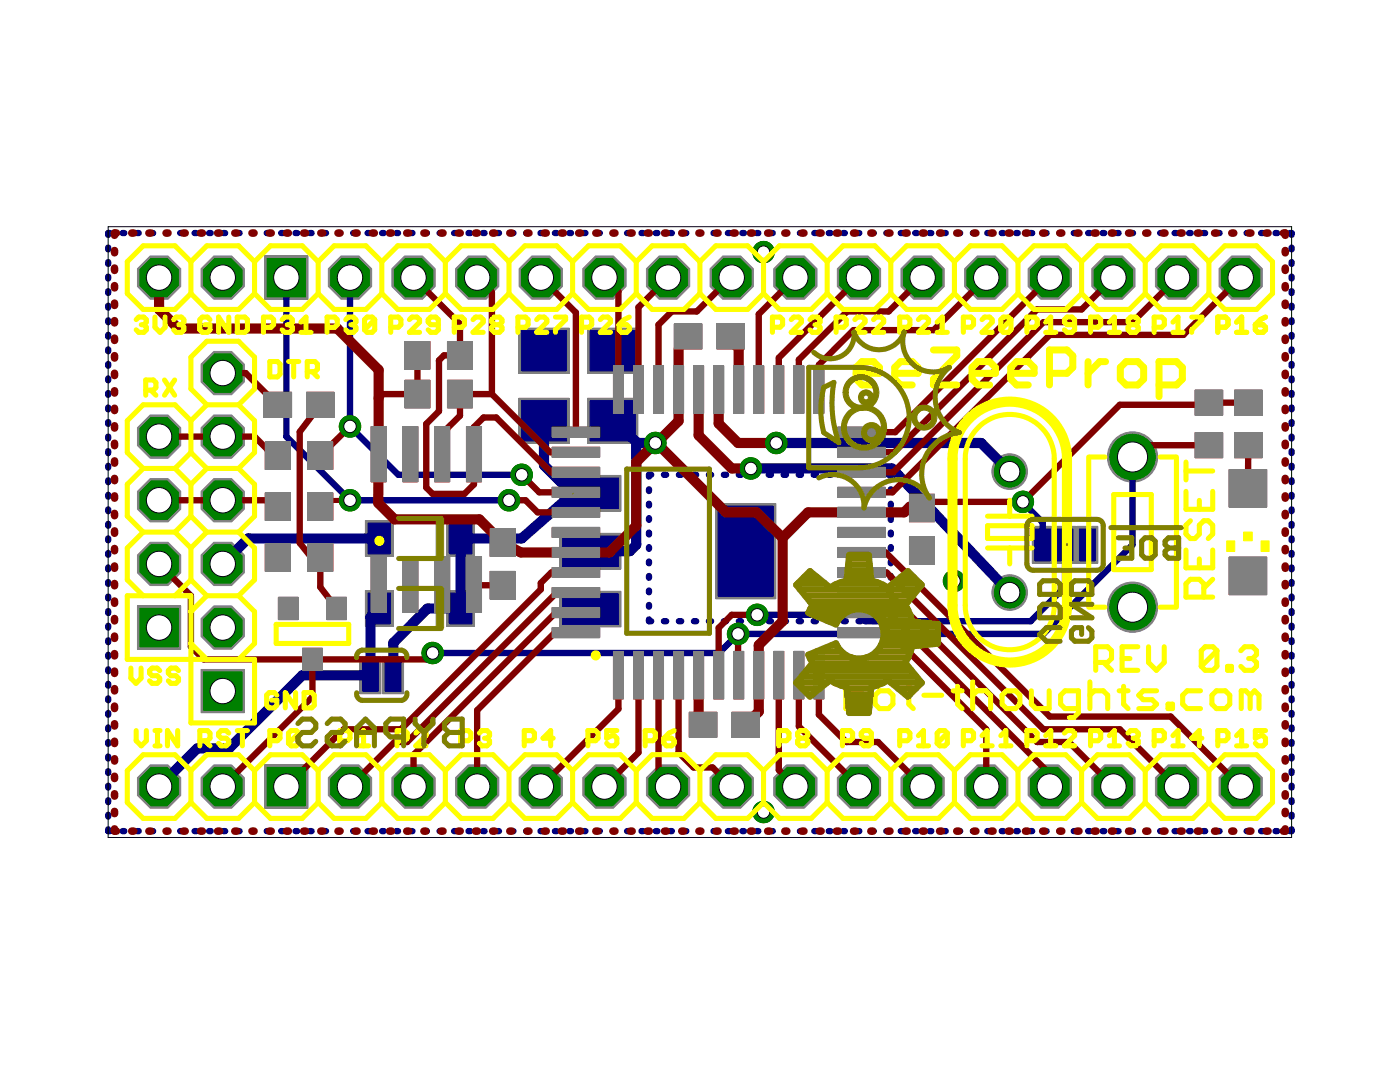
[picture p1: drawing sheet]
<svg xmlns="http://www.w3.org/2000/svg" width="279mm" height="216mm" viewBox="0 0 279 216" stroke-linecap="round" stroke-linejoin="round" font-family="sans-serif">
<g fill="#808080" stroke="#808080" stroke-width=".2">
<circle cx="201.5" cy="118.2" r="3.6"/>
<circle cx="201.5" cy="94.1" r="3.6"/>
<circle cx="226" cy="91.2" r="5"/>
<circle cx="226" cy="121.2" r="5"/>
</g>
<g fill="#808080" stroke="#808080" stroke-width=".2">
<path d="M40.1 133.6h8.7v8.6h-8.7z"/>
<path d="M103.5 79.5h10.1v9h-10.1z"/>
<path d="M103.5 65.5h10.1v9h-10.1z"/>
<path d="M111.7 118h12.2v7.1h-12.2z"/>
<path d="M111.7 106.4h12.2v7.1h-12.2z"/>
<path d="M111.7 94.9h12.2v7.1h-12.2z"/>
<path d="M142.8 100.5h12v19h-12z"/>
<path d="M117.3 79.5h10v9h-10z"/>
<path d="M117.3 65.5h10v9h-10z"/>
<path d="M27.4 120.9h8.7v8.6h-8.7z"/>
<path d="M52.8 152.6h8.7v8.7h-8.7z"/>
<path d="M52.8 51.1h8.7v8.6h-8.7z"/>
<path d="M72.9 103.9h5.6v7.1h-5.6z"/>
<path d="M89.2 103.9h5.5v7.1h-5.5z"/>
<path d="M72.9 117.9h5.6v7.1h-5.6z"/>
<path d="M89.2 117.9h5.5v7.1h-5.5z"/>
<path d="M71.8 131.1h4.2v7.3h-4.2z"/>
<path d="M76.3 131.1h4.2v7.3h-4.2z"/>
<path d="M214.9 105h4.2v7.4h-4.2z"/>
<path d="M210.5 105h4.2v7.4h-4.2z"/>
<path d="M206 105h4.2v7.4h-4.2z"/>
<circle cx="44.4" cy="125.2" r="4.7"/>
<circle cx="44.4" cy="112.5" r="4.7"/>
<circle cx="44.4" cy="99.8" r="4.7"/>
<circle cx="44.4" cy="87.1" r="4.7"/>
<circle cx="44.4" cy="74.4" r="4.7"/>
<circle cx="31.7" cy="112.5" r="4.7"/>
<circle cx="31.7" cy="99.8" r="4.7"/>
<circle cx="31.7" cy="87.1" r="4.7"/>
<circle cx="69.8" cy="157" r="4.7"/>
<circle cx="82.5" cy="157" r="4.7"/>
<circle cx="95.2" cy="157" r="4.7"/>
<circle cx="107.9" cy="157" r="4.7"/>
<circle cx="120.6" cy="157" r="4.7"/>
<circle cx="133.3" cy="157" r="4.7"/>
<circle cx="146" cy="157" r="4.7"/>
<circle cx="158.7" cy="157" r="4.7"/>
<circle cx="171.4" cy="157" r="4.7"/>
<circle cx="184.1" cy="157" r="4.7"/>
<circle cx="196.8" cy="157" r="4.7"/>
<circle cx="209.5" cy="157" r="4.7"/>
<circle cx="222.2" cy="157" r="4.7"/>
<circle cx="234.9" cy="157" r="4.7"/>
<circle cx="247.6" cy="157" r="4.7"/>
<circle cx="44.4" cy="55.4" r="4.7"/>
<circle cx="44.4" cy="157" r="4.7"/>
<circle cx="69.8" cy="55.4" r="4.7"/>
<circle cx="82.5" cy="55.4" r="4.7"/>
<circle cx="95.2" cy="55.4" r="4.7"/>
<circle cx="107.9" cy="55.4" r="4.7"/>
<circle cx="120.6" cy="55.4" r="4.7"/>
<circle cx="133.3" cy="55.4" r="4.7"/>
<circle cx="146" cy="55.4" r="4.7"/>
<circle cx="158.7" cy="55.4" r="4.7"/>
<circle cx="171.4" cy="55.4" r="4.7"/>
<circle cx="184.1" cy="55.4" r="4.7"/>
<circle cx="196.8" cy="55.4" r="4.7"/>
<circle cx="209.5" cy="55.4" r="4.7"/>
<circle cx="222.2" cy="55.4" r="4.7"/>
<circle cx="234.9" cy="55.4" r="4.7"/>
<circle cx="247.6" cy="55.4" r="4.7"/>
<circle cx="31.7" cy="157" r="4.7"/>
<circle cx="31.7" cy="55.4" r="4.7"/>
</g>
<g fill="#000080" stroke="#000080" stroke-width=".2">
<path d="M104.1 80h9v8h-9z"/>
<path d="M104.1 66h9v8h-9z"/>
<path d="M112.2 118.5h11.2v6.1h-11.2z"/>
<path d="M112.2 106.9h11.2v6.1h-11.2z"/>
<path d="M112.2 95.4h11.2v6.1h-11.2z"/>
<path d="M143.3 101h11v18h-11z"/>
<path d="M117.8 80h9v8h-9z"/>
<path d="M117.8 66h9v8h-9z"/>
<path d="M73.4 104.4h4.6v6.1h-4.6z"/>
<path d="M89.7 104.4h4.5v6.1h-4.5z"/>
<path d="M73.4 118.4h4.6v6.1h-4.6z"/>
<path d="M89.7 118.4h4.5v6.1h-4.5z"/>
<path d="M72.3 131.6h3.2v6.3h-3.2z"/>
<path d="M76.9 131.6h3.1v6.3h-3.1z"/>
<path d="M215.4 105.5h3.2v6.4h-3.2z"/>
<path d="M211 105.5h3.1v6.4h-3.1z"/>
<path d="M206.5 105.5h3.2v6.4h-3.2z"/>
</g>
<g fill="none" stroke="#000080" stroke-width="1.3">
<path d="M21.6 49.4v.4M21.6 52.3v.4M21.6 55.2v.4M21.6 58.1v.4M21.9 46.5h-.3v.4M24.5 46.5h.3M27.3 46.5h.4M30.2 46.5h.4M33.1 46.5h.3M36 46.5h.3M38.8 46.5h.4M41.7 46.5h.4"/>
<path d="M44.6 46.5h.3M47.5 46.5h.3M50.4 46.5h.3M53.2 46.5h.4M56.1 46.5h.3M57.1 55.4v31.7l12.7 12.7h31.8M59 46.5h.3M61.8 46.5h.4M64.7 46.5h.4M67.6 46.5h.3M69.8 55.4v29.7l9.7 9.6h24.6M70.5 46.5h.3"/>
<path d="M73.4 46.5h.3M76.2 46.5h.4M79.1 46.5h.3M82 46.5h.3M84.9 46.5h.3M87.7 46.5h.4M90.6 46.5h.4M93.5 46.5h.3M96.4 46.5h.3M99.3 46.5h.3M102.1 46.5h.4M105 46.5h.3"/>
<path d="M107.9 46.5h.3M110.7 46.5h.4M113.6 46.5h.4M116.5 46.5h.3M119.4 46.5h.3M122.3 46.5h.3M125.1 46.5h.4M128 46.5h.3M130.9 46.5h.3M133.8 46.5h.3M136.6 46.5h.4M139.5 46.5h.3"/>
<path d="M142.4 46.5h.3M145.3 46.5h.3M148.1 46.5h.4M151 46.5h.3M153.9 46.5h.3M156.8 46.5h.3M159.6 46.5h.4M162.5 46.5h.4M165.4 46.5h.3M168.3 46.5h.3M171.2 46.5h.3M174 46.5h.4"/>
<path d="M176.9 46.5h.3M179.8 46.5h.3M182.6 46.5h.4M185.5 46.5h.4M188.4 46.5h.3M191.3 46.5h.3M194.2 46.5h.3M197 46.5h.4M199.9 46.5h.3M202.8 46.5h.3M205.7 46.5h.3M208.5 46.5h.4"/>
<path d="M211.4 46.5h.4M214.3 46.5h.3M217.2 46.5h.3M220 46.5h.4M222.9 46.5h.3M225.8 46.5h.3M228.7 46.5h.3M231.5 46.5h.4M234.4 46.5h.4M237.3 46.5h.3M240.2 46.5h.3M243.1 46.5h.3"/>
<path d="M245.9 46.5h.4M248.8 46.5h.3M251.7 46.5h.3M254.6 46.5h.3M257.4 46.5h.4v.4M257.8 49.4v.4M257.8 52.3v.4M257.8 55.2v.4M257.8 58.1v.4M21.6 61v.4M21.6 63.9v.4M21.6 66.8v.4"/>
<path d="M21.6 69.7v.4M21.6 72.6v.4M21.6 75.5v.4M21.6 78.4v.4M257.8 61v.4M257.8 63.9v.4M257.8 66.8v.4M257.8 69.7v.4M257.8 72.6v.4M257.8 75.5v.4M257.8 78.4v.4M21.6 81.3v.4"/>
<path d="M21.6 84.2v.4M21.6 87.1v.4M21.6 90v.4M21.6 92.9v.4M21.6 95.8v.4M21.6 98.7v.4M129.5 97.6v.4M130 94.7h-.5v.4M132.5 94.7h.4M135.5 94.7h.5M138.5 94.7h.4M141.5 94.7h.4"/>
<path d="M144.5 94.7h.4M147.4 94.7h.5M150.4 94.7h.5M153.4 94.7h.5M156.4 94.7h.5M159.4 94.7h.5M162.4 94.7h.4M165.4 94.7h.4M168.4 94.7h.4M171.3 94.7h.5M174.3 94.7h.5M177.3 94.7h.5v.4"/>
<path d="M177.8 97.6v.4M226 91.2v17.5l-17.8 17.8h-60.9l-3.8 3.8h-57.2M257.8 81.3v.4M257.8 84.2v.4M257.8 87.1v.4M257.8 90v.4M257.8 92.9v.4M257.8 95.8v.4M257.8 98.7v.4M21.6 101.6v.4M21.6 104.5v.4M21.6 107.4v.4"/>
<path d="M21.6 110.3v.4M21.6 113.2v.4M21.6 116.1v.4M21.6 119v.4M129.5 100.5v.4M129.5 103.4v.3M129.5 106.3v.3M129.5 109.2v.3M129.5 112.1v.3M129.5 114.9v.4M129.5 117.8v.4M177.8 100.5v.4"/>
<path d="M177.8 103.4v.3M177.8 106.3v.3M177.8 109.2v.3M177.8 112.1v.3M177.8 114.9v.4M177.8 117.8v.4M204.1 100.1l4 4.2v4.4M212.6 108.7v8.4l-6.9 6.9h-33l-1.3-1.3h-20.3M257.8 101.6v.4M257.8 104.5v.4M257.8 107.4v.4M257.8 110.3v.4"/>
<path d="M257.8 113.2v.4M257.8 116.1v.4M257.8 119v.4M21.6 121.9v.4M21.6 124.9v.3M21.6 127.8v.3M21.6 130.7v.3M21.6 133.6v.3M21.6 136.5v.3M21.6 139.4v.3M129.5 120.7v.4M129.5 123.6v.4h.5"/>
<path d="M132.5 124h.4M135.5 124h.5M138.5 124h.4M141.5 124h.4M144.5 124h.4M147.4 124h.5M150.4 124h.5M153.4 124h.5M156.4 124h.5M159.4 124h.5M162.4 124h.4M165.4 124h.4"/>
<path d="M168.4 124h.4M171.3 124h.5M177.8 120.7v.4M177.8 123.6v.4M257.8 121.9v.4M257.8 124.9v.3M257.8 127.8v.3M257.8 130.7v.3M257.8 133.6v.3M257.8 136.5v.3M257.8 139.4v.3M21.6 142.3v.3"/>
<path d="M21.6 145.2v.3M21.6 148.1v.3M21.6 151v.3M21.6 153.9v.3M21.6 156.8v.3M21.6 159.7v.3M257.8 142.3v.3M257.8 145.2v.3M257.8 148.1v.3M257.8 151v.3M257.8 153.9v.3M257.8 156.8v.3"/>
<path d="M257.8 159.7v.3M21.6 165.5v.3h.3M21.6 162.6v.3M24.5 165.8h.3M27.3 165.8h.4M30.2 165.8h.4M33.1 165.8h.3M36 165.8h.3M38.8 165.8h.4M41.7 165.8h.4M44.6 165.8h.3M47.5 165.8h.3"/>
<path d="M50.4 165.8h.3M53.2 165.8h.4M56.1 165.8h.3M59 165.8h.3M61.8 165.8h.4M64.7 165.8h.4M67.6 165.8h.3M70.5 165.8h.3M73.4 165.8h.3M76.2 165.8h.4M79.1 165.8h.3M82 165.8h.3"/>
<path d="M84.9 165.8h.3M87.7 165.8h.4M90.6 165.8h.4M93.5 165.8h.3M96.4 165.8h.3M99.3 165.8h.3M102.1 165.8h.4M105 165.8h.3M107.9 165.8h.3M110.7 165.8h.4M113.6 165.8h.4M116.5 165.8h.3"/>
<path d="M119.4 165.8h.3M122.3 165.8h.3M125.1 165.8h.4M128 165.8h.3M130.9 165.8h.3M133.8 165.8h.3M136.6 165.8h.4M139.5 165.8h.3M142.4 165.8h.3M145.3 165.8h.3M148.1 165.8h.4M151 165.8h.3"/>
<path d="M153.9 165.8h.3M156.8 165.8h.3M159.6 165.8h.4M162.5 165.8h.4M165.4 165.8h.3M168.3 165.8h.3M171.2 165.8h.3M174 165.8h.4M176.9 165.8h.3M179.8 165.8h.3M182.6 165.8h.4M185.5 165.8h.4"/>
<path d="M188.4 165.8h.3M191.3 165.8h.3M194.2 165.8h.3M197 165.8h.4M199.9 165.8h.3M202.8 165.8h.3M205.7 165.8h.3M208.5 165.8h.4M211.4 165.8h.4M214.3 165.8h.3M217.2 165.8h.3M220 165.8h.4"/>
<path d="M222.9 165.8h.3M225.8 165.8h.3M228.7 165.8h.3M231.5 165.8h.4M234.4 165.8h.4M237.3 165.8h.3M240.2 165.8h.3M243.1 165.8h.3M245.9 165.8h.4M248.8 165.8h.3M251.7 165.8h.3M254.6 165.8h.3"/>
<path d="M257.8 162.6v.3M257.8 165.5v.3h-.4"/>
</g>
<path d="M108.6 84v8.8l5.7 5.8M117.8 98.4h-3.4l-10.3 9h-12.2v14h-6.6l-6.8 6.9-.1 6.4M122.3 84l4.7 4.2v20.5l-1.3 1.3h-7.9M127 88.4h3.8M149.8 93.5h28.2l23.5 24.7M154.9 88.4h40.9l5.7 5.7M75.7 107.4h-26.2l-5.1 5.1M75.7 121.4l-1.8 1.7v11.6h-13.6l-14.6 14.6h-6.3l-7.7 7.7" fill="none" stroke="#000080" stroke-width="2"/>
<circle cx="201.5" cy="118.2" r="3" fill="#008000" stroke="#008000" stroke-width=".2"/>
<circle cx="201.5" cy="118.2" r="2.03" fill="#fff" stroke="#000" stroke-width=".2"/>
<circle cx="201.5" cy="94.1" r="3" fill="#008000" stroke="#008000" stroke-width=".2"/>
<circle cx="201.5" cy="94.1" r="2.03" fill="#fff" stroke="#000" stroke-width=".2"/>
<path d="M40.6 134.1h7.7v7.6h-7.7z" fill="#008000" stroke="#008000" stroke-width=".2"/>
<circle cx="44.4" cy="137.9" r="2.54" fill="#fff" stroke="#000" stroke-width=".2"/>
<circle cx="44.4" cy="125.2" r="4.1" fill="#008000" stroke="#008000" stroke-width=".2"/>
<circle cx="44.4" cy="125.2" r="2.54" fill="#fff" stroke="#000" stroke-width=".2"/>
<circle cx="44.4" cy="112.5" r="4.1" fill="#008000" stroke="#008000" stroke-width=".2"/>
<circle cx="44.4" cy="112.5" r="2.54" fill="#fff" stroke="#000" stroke-width=".2"/>
<circle cx="44.4" cy="99.8" r="4.1" fill="#008000" stroke="#008000" stroke-width=".2"/>
<circle cx="44.4" cy="99.8" r="2.54" fill="#fff" stroke="#000" stroke-width=".2"/>
<circle cx="44.4" cy="87.1" r="4.1" fill="#008000" stroke="#008000" stroke-width=".2"/>
<circle cx="44.4" cy="87.1" r="2.54" fill="#fff" stroke="#000" stroke-width=".2"/>
<circle cx="44.4" cy="74.4" r="4.1" fill="#008000" stroke="#008000" stroke-width=".2"/>
<circle cx="44.4" cy="74.4" r="2.54" fill="#fff" stroke="#000" stroke-width=".2"/>
<circle cx="226" cy="91.2" r="4.5" fill="#008000" stroke="#008000" stroke-width=".2"/>
<circle cx="226" cy="91.2" r="3" fill="#fff" stroke="#000" stroke-width=".2"/>
<circle cx="226" cy="121.2" r="4.5" fill="#008000" stroke="#008000" stroke-width=".2"/>
<circle cx="226" cy="121.2" r="3" fill="#fff" stroke="#000" stroke-width=".2"/>
<path d="M27.9 121.4h7.7v7.6h-7.7z" fill="#008000" stroke="#008000" stroke-width=".2"/>
<circle cx="31.7" cy="125.2" r="2.54" fill="#fff" stroke="#000" stroke-width=".2"/>
<circle cx="31.7" cy="112.5" r="4.1" fill="#008000" stroke="#008000" stroke-width=".2"/>
<circle cx="31.7" cy="112.5" r="2.54" fill="#fff" stroke="#000" stroke-width=".2"/>
<circle cx="31.7" cy="99.8" r="4.1" fill="#008000" stroke="#008000" stroke-width=".2"/>
<circle cx="31.7" cy="99.8" r="2.54" fill="#fff" stroke="#000" stroke-width=".2"/>
<circle cx="31.7" cy="87.1" r="4.1" fill="#008000" stroke="#008000" stroke-width=".2"/>
<circle cx="31.7" cy="87.1" r="2.54" fill="#fff" stroke="#000" stroke-width=".2"/>
<path d="M53.3 153.1h7.7v7.7h-7.7z" fill="#008000" stroke="#008000" stroke-width=".2"/>
<circle cx="57.1" cy="157" r="2.54" fill="#fff" stroke="#000" stroke-width=".2"/>
<circle cx="69.8" cy="157" r="4.1" fill="#008000" stroke="#008000" stroke-width=".2"/>
<circle cx="69.8" cy="157" r="2.54" fill="#fff" stroke="#000" stroke-width=".2"/>
<circle cx="82.5" cy="157" r="4.1" fill="#008000" stroke="#008000" stroke-width=".2"/>
<circle cx="82.5" cy="157" r="2.54" fill="#fff" stroke="#000" stroke-width=".2"/>
<circle cx="95.2" cy="157" r="4.1" fill="#008000" stroke="#008000" stroke-width=".2"/>
<circle cx="95.2" cy="157" r="2.54" fill="#fff" stroke="#000" stroke-width=".2"/>
<circle cx="107.9" cy="157" r="4.1" fill="#008000" stroke="#008000" stroke-width=".2"/>
<circle cx="107.9" cy="157" r="2.54" fill="#fff" stroke="#000" stroke-width=".2"/>
<circle cx="120.6" cy="157" r="4.1" fill="#008000" stroke="#008000" stroke-width=".2"/>
<circle cx="120.6" cy="157" r="2.54" fill="#fff" stroke="#000" stroke-width=".2"/>
<circle cx="133.3" cy="157" r="4.1" fill="#008000" stroke="#008000" stroke-width=".2"/>
<circle cx="133.3" cy="157" r="2.54" fill="#fff" stroke="#000" stroke-width=".2"/>
<circle cx="146" cy="157" r="4.1" fill="#008000" stroke="#008000" stroke-width=".2"/>
<circle cx="146" cy="157" r="2.54" fill="#fff" stroke="#000" stroke-width=".2"/>
<circle cx="158.7" cy="157" r="4.1" fill="#008000" stroke="#008000" stroke-width=".2"/>
<circle cx="158.7" cy="157" r="2.54" fill="#fff" stroke="#000" stroke-width=".2"/>
<circle cx="171.4" cy="157" r="4.1" fill="#008000" stroke="#008000" stroke-width=".2"/>
<circle cx="171.4" cy="157" r="2.54" fill="#fff" stroke="#000" stroke-width=".2"/>
<circle cx="184.1" cy="157" r="4.1" fill="#008000" stroke="#008000" stroke-width=".2"/>
<circle cx="184.1" cy="157" r="2.54" fill="#fff" stroke="#000" stroke-width=".2"/>
<circle cx="196.8" cy="157" r="4.1" fill="#008000" stroke="#008000" stroke-width=".2"/>
<circle cx="196.8" cy="157" r="2.54" fill="#fff" stroke="#000" stroke-width=".2"/>
<circle cx="209.5" cy="157" r="4.1" fill="#008000" stroke="#008000" stroke-width=".2"/>
<circle cx="209.5" cy="157" r="2.54" fill="#fff" stroke="#000" stroke-width=".2"/>
<circle cx="222.2" cy="157" r="4.1" fill="#008000" stroke="#008000" stroke-width=".2"/>
<circle cx="222.2" cy="157" r="2.54" fill="#fff" stroke="#000" stroke-width=".2"/>
<circle cx="234.9" cy="157" r="4.1" fill="#008000" stroke="#008000" stroke-width=".2"/>
<circle cx="234.9" cy="157" r="2.54" fill="#fff" stroke="#000" stroke-width=".2"/>
<circle cx="247.6" cy="157" r="4.1" fill="#008000" stroke="#008000" stroke-width=".2"/>
<circle cx="247.6" cy="157" r="2.54" fill="#fff" stroke="#000" stroke-width=".2"/>
<circle cx="44.4" cy="55.4" r="4.1" fill="#008000" stroke="#008000" stroke-width=".2"/>
<circle cx="44.4" cy="55.4" r="2.54" fill="#fff" stroke="#000" stroke-width=".2"/>
<circle cx="44.4" cy="157" r="4.1" fill="#008000" stroke="#008000" stroke-width=".2"/>
<circle cx="44.4" cy="157" r="2.54" fill="#fff" stroke="#000" stroke-width=".2"/>
<path d="M53.3 51.6h7.7v7.6h-7.7z" fill="#008000" stroke="#008000" stroke-width=".2"/>
<circle cx="57.1" cy="55.4" r="2.54" fill="#fff" stroke="#000" stroke-width=".2"/>
<circle cx="69.8" cy="55.4" r="4.1" fill="#008000" stroke="#008000" stroke-width=".2"/>
<circle cx="69.8" cy="55.4" r="2.54" fill="#fff" stroke="#000" stroke-width=".2"/>
<circle cx="82.5" cy="55.4" r="4.1" fill="#008000" stroke="#008000" stroke-width=".2"/>
<circle cx="82.5" cy="55.4" r="2.54" fill="#fff" stroke="#000" stroke-width=".2"/>
<circle cx="95.2" cy="55.4" r="4.1" fill="#008000" stroke="#008000" stroke-width=".2"/>
<circle cx="95.2" cy="55.4" r="2.54" fill="#fff" stroke="#000" stroke-width=".2"/>
<circle cx="107.9" cy="55.4" r="4.1" fill="#008000" stroke="#008000" stroke-width=".2"/>
<circle cx="107.9" cy="55.4" r="2.54" fill="#fff" stroke="#000" stroke-width=".2"/>
<circle cx="120.6" cy="55.4" r="4.1" fill="#008000" stroke="#008000" stroke-width=".2"/>
<circle cx="120.6" cy="55.4" r="2.54" fill="#fff" stroke="#000" stroke-width=".2"/>
<circle cx="133.3" cy="55.4" r="4.1" fill="#008000" stroke="#008000" stroke-width=".2"/>
<circle cx="133.3" cy="55.4" r="2.54" fill="#fff" stroke="#000" stroke-width=".2"/>
<circle cx="146" cy="55.4" r="4.1" fill="#008000" stroke="#008000" stroke-width=".2"/>
<circle cx="146" cy="55.4" r="2.54" fill="#fff" stroke="#000" stroke-width=".2"/>
<circle cx="158.7" cy="55.4" r="4.1" fill="#008000" stroke="#008000" stroke-width=".2"/>
<circle cx="158.7" cy="55.4" r="2.54" fill="#fff" stroke="#000" stroke-width=".2"/>
<circle cx="171.4" cy="55.4" r="4.1" fill="#008000" stroke="#008000" stroke-width=".2"/>
<circle cx="171.4" cy="55.4" r="2.54" fill="#fff" stroke="#000" stroke-width=".2"/>
<circle cx="184.1" cy="55.4" r="4.1" fill="#008000" stroke="#008000" stroke-width=".2"/>
<circle cx="184.1" cy="55.4" r="2.54" fill="#fff" stroke="#000" stroke-width=".2"/>
<circle cx="196.8" cy="55.4" r="4.1" fill="#008000" stroke="#008000" stroke-width=".2"/>
<circle cx="196.8" cy="55.4" r="2.54" fill="#fff" stroke="#000" stroke-width=".2"/>
<circle cx="209.5" cy="55.4" r="4.1" fill="#008000" stroke="#008000" stroke-width=".2"/>
<circle cx="209.5" cy="55.4" r="2.54" fill="#fff" stroke="#000" stroke-width=".2"/>
<circle cx="222.2" cy="55.4" r="4.1" fill="#008000" stroke="#008000" stroke-width=".2"/>
<circle cx="222.2" cy="55.4" r="2.54" fill="#fff" stroke="#000" stroke-width=".2"/>
<circle cx="234.9" cy="55.4" r="4.1" fill="#008000" stroke="#008000" stroke-width=".2"/>
<circle cx="234.9" cy="55.4" r="2.54" fill="#fff" stroke="#000" stroke-width=".2"/>
<circle cx="247.6" cy="55.4" r="4.1" fill="#008000" stroke="#008000" stroke-width=".2"/>
<circle cx="247.6" cy="55.4" r="2.54" fill="#fff" stroke="#000" stroke-width=".2"/>
<circle cx="31.7" cy="157" r="4.1" fill="#008000" stroke="#008000" stroke-width=".2"/>
<circle cx="31.7" cy="157" r="2.54" fill="#fff" stroke="#000" stroke-width=".2"/>
<circle cx="31.7" cy="55.4" r="4.1" fill="#008000" stroke="#008000" stroke-width=".2"/>
<circle cx="31.7" cy="55.4" r="2.54" fill="#fff" stroke="#000" stroke-width=".2"/>
<circle cx="86.3" cy="130.3" r="2.14" fill="#008000" stroke="#008000" stroke-width=".2"/>
<circle cx="86.3" cy="130.3" r="1.25" fill="#fff" stroke="#000" stroke-width=".2"/>
<circle cx="147.3" cy="126.5" r="2.14" fill="#008000" stroke="#008000" stroke-width=".2"/>
<circle cx="147.3" cy="126.5" r="1.25" fill="#fff" stroke="#000" stroke-width=".2"/>
<circle cx="154.9" cy="88.4" r="2.14" fill="#008000" stroke="#008000" stroke-width=".2"/>
<circle cx="154.9" cy="88.4" r="1.25" fill="#fff" stroke="#000" stroke-width=".2"/>
<circle cx="149.8" cy="93.5" r="2.14" fill="#008000" stroke="#008000" stroke-width=".2"/>
<circle cx="149.8" cy="93.5" r="1.25" fill="#fff" stroke="#000" stroke-width=".2"/>
<circle cx="152.4" cy="50.3" r="2.14" fill="#008000" stroke="#008000" stroke-width=".2"/>
<circle cx="152.4" cy="50.3" r="1.25" fill="#fff" stroke="#000" stroke-width=".2"/>
<circle cx="152.4" cy="162" r="2.14" fill="#008000" stroke="#008000" stroke-width=".2"/>
<circle cx="152.4" cy="162" r="1.25" fill="#fff" stroke="#000" stroke-width=".2"/>
<circle cx="190.4" cy="115.9" r="2.14" fill="#008000" stroke="#008000" stroke-width=".2"/>
<circle cx="190.4" cy="115.9" r="1.25" fill="#fff" stroke="#000" stroke-width=".2"/>
<circle cx="130.8" cy="88.4" r="2.14" fill="#008000" stroke="#008000" stroke-width=".2"/>
<circle cx="130.8" cy="88.4" r="1.25" fill="#fff" stroke="#000" stroke-width=".2"/>
<circle cx="204.1" cy="100.1" r="2.14" fill="#008000" stroke="#008000" stroke-width=".2"/>
<circle cx="204.1" cy="100.1" r="1.25" fill="#fff" stroke="#000" stroke-width=".2"/>
<circle cx="104.1" cy="94.7" r="2.14" fill="#008000" stroke="#008000" stroke-width=".2"/>
<circle cx="104.1" cy="94.7" r="1.25" fill="#fff" stroke="#000" stroke-width=".2"/>
<circle cx="69.8" cy="85.1" r="2.14" fill="#008000" stroke="#008000" stroke-width=".2"/>
<circle cx="69.8" cy="85.1" r="1.25" fill="#fff" stroke="#000" stroke-width=".2"/>
<circle cx="101.6" cy="99.8" r="2.14" fill="#008000" stroke="#008000" stroke-width=".2"/>
<circle cx="101.6" cy="99.8" r="1.25" fill="#fff" stroke="#000" stroke-width=".2"/>
<circle cx="69.8" cy="99.8" r="2.14" fill="#008000" stroke="#008000" stroke-width=".2"/>
<circle cx="69.8" cy="99.8" r="1.25" fill="#fff" stroke="#000" stroke-width=".2"/>
<circle cx="151.1" cy="122.7" r="2.14" fill="#008000" stroke="#008000" stroke-width=".2"/>
<circle cx="151.1" cy="122.7" r="1.25" fill="#fff" stroke="#000" stroke-width=".2"/>
<g fill="#800000" stroke="#800000" stroke-width=".2">
<path d="M80.4 111.1h3v11h-3z"/>
<path d="M80.4 85.1h3v11h-3z"/>
<path d="M74.1 111.1h3v11h-3z"/>
<path d="M86.7 111.1h3v11h-3z"/>
<path d="M93.1 111.1h3v11h-3z"/>
<path d="M74.1 85.1h3v11h-3z"/>
<path d="M86.7 85.1h3v11h-3z"/>
<path d="M93.1 85.1h3v11h-3z"/>
<path d="M89.3 68.2h5v5.5h-5z"/>
<path d="M80.8 68.2h5v5.5h-5z"/>
<path d="M246.4 86.3h5.5v5h-5.5z"/>
<path d="M246.4 77.9h5.5v4.9h-5.5z"/>
<path d="M245.3 111.2h7.5v7.5h-7.5z"/>
<path d="M245.3 93.7h7.5v7.5h-7.5z"/>
<path d="M89.3 75.9h5v5.5h-5z"/>
<path d="M80.8 75.9h5v5.5h-5z"/>
<path d="M122.4 130h2v9.5h-2z"/>
<path d="M126.4 130h2v9.5h-2z"/>
<path d="M130.4 130h2v9.5h-2z"/>
<path d="M134.4 130h2v9.5h-2z"/>
<path d="M138.4 130h2v9.5h-2z"/>
<path d="M142.4 130h2v9.5h-2z"/>
<path d="M146.4 130h2v9.5h-2z"/>
<path d="M150.4 130h2v9.5h-2z"/>
<path d="M154.4 130h2v9.5h-2z"/>
<path d="M158.4 130h2v9.5h-2z"/>
<path d="M162.4 130h2v9.5h-2z"/>
<path d="M122.4 73h2v9.5h-2z"/>
<path d="M126.4 73h2v9.5h-2z"/>
<path d="M130.4 73h2v9.5h-2z"/>
<path d="M134.4 73h2v9.5h-2z"/>
<path d="M138.4 73h2v9.5h-2z"/>
<path d="M142.4 73h2v9.5h-2z"/>
<path d="M146.4 73h2v9.5h-2z"/>
<path d="M150.4 73h2v9.5h-2z"/>
<path d="M154.4 73h2v9.5h-2z"/>
<path d="M158.4 73h2v9.5h-2z"/>
<path d="M162.4 73h2v9.5h-2z"/>
<path d="M110.2 125.2h9.5v2h-9.5z"/>
<path d="M110.2 121.2h9.5v2h-9.5z"/>
<path d="M110.2 117.2h9.5v2h-9.5z"/>
<path d="M110.2 113.2h9.5v2h-9.5z"/>
<path d="M110.2 109.2h9.5v2h-9.5z"/>
<path d="M110.2 105.2h9.5v2h-9.5z"/>
<path d="M110.2 101.2h9.5v2h-9.5z"/>
<path d="M110.2 97.2h9.5v2h-9.5z"/>
<path d="M110.2 93.2h9.5v2h-9.5z"/>
<path d="M110.2 89.2h9.5v2h-9.5z"/>
<path d="M110.2 85.2h9.5v2h-9.5z"/>
<path d="M167.2 125.2h9.5v2h-9.5z"/>
<path d="M167.2 121.2h9.5v2h-9.5z"/>
<path d="M167.2 117.2h9.5v2h-9.5z"/>
<path d="M167.2 113.2h9.5v2h-9.5z"/>
<path d="M167.2 109.2h9.5v2h-9.5z"/>
<path d="M167.2 105.2h9.5v2h-9.5z"/>
<path d="M167.2 101.2h9.5v2h-9.5z"/>
<path d="M167.2 97.2h9.5v2h-9.5z"/>
<path d="M167.2 93.2h9.5v2h-9.5z"/>
<path d="M167.2 89.2h9.5v2h-9.5z"/>
<path d="M167.2 85.2h9.5v2h-9.5z"/>
<path d="M146.1 142.1h5.5v5h-5.5z"/>
<path d="M137.6 142.1h5.5v5h-5.5z"/>
<path d="M181.5 98.6h5v5.5h-5z"/>
<path d="M181.5 107.1h5v5.5h-5z"/>
<path d="M134.6 64.6h5.5v5h-5.5z"/>
<path d="M143.1 64.6h5.5v5h-5.5z"/>
<path d="M52.9 88.2h5v5.5h-5z"/>
<path d="M61.4 88.2h5v5.5h-5z"/>
<path d="M52.9 98.3h5v5.5h-5z"/>
<path d="M61.4 98.3h5v5.5h-5z"/>
<path d="M238.5 77.9h5.5v4.9h-5.5z"/>
<path d="M238.5 86.3h5.5v5h-5.5z"/>
<path d="M97.8 105.5h5v5.5h-5z"/>
<path d="M97.8 114h5v5.5h-5z"/>
<path d="M65.2 119.2h4v4.4h-4z"/>
<path d="M55.6 119.2h3.9v4.4h-3.9z"/>
<path d="M60.4 129.3h3.9v4.5h-3.9z"/>
<path d="M52.9 108.5h5v5.5h-5z"/>
<path d="M61.4 108.5h5v5.5h-5z"/>
<path d="M61.2 78.3h5.5v5h-5.5z"/>
<path d="M52.7 78.3h5.5v5h-5.5z"/>
</g>
<g fill="none" stroke="#800000" stroke-width="1.3">
<path d="M82.5 55.4l9.3 9.2v6.3h-3.2l-1 1v10.1l-2.5 2.6v12.7l1.2 1.3h6.4l1.9-2v-11.4l1.9-1.9h2.5l11 10.9h4.9M95.2 55.4l3 2.9v20.3M107.9 55.4l7 7v23.8M120.6 55.4l2.8 2.8v19.5M133.3 55.4l-5.9 5.9v16.4M146 55.4h-.2l-6.7 6.7h-5l-2.7 2.7v12.9M158.7 55.4l-7.3 7.3v15M171.4 55.4l-16 16v6.3M184.1 55.4l-6.7 6.7h-8.3l-9.7 9.7v5.9M196.8 55.4l-10.5 10.5h-16l-6.9 6.9v4.9M209.5 55.4l-30.8 30.8h-6.8M222.2 55.4l-6.3 6.3h-8.9l-28.5 28.5h-6.6"/>
<path d="M234.9 55.4l-8.9 8.9h-17.8l-29.9 29.9h-6.4M247.6 55.4l-11.4 11.4h-26.7l-31.4 31.4h-6.2M44.4 74.4h4.6l6.4 6.4M83.3 70.9v7.7h-6.9l-.8 .9M98.2 78.6h-6.4v4.4l-3.6 3.5v4.1M98.2 78.6l11.6 11.6h5.1M137.3 67.1l-.2 .3v.7l-1.7 1.6M145.8 67.1l1.6 1.6M31.7 99.8h21.6l2.1 1.3M31.7 87.1h19.1l2.5 2.6 2.1 1.2M63.9 80.8l-4.1 5.4v22.1l4.1 5.2M69.8 85.1l-5.9 5.8"/>
<path d="M101.6 99.8h3.3l2.4 2.4h7.6M104.1 94.7l3.5 3.5h7.3M241.3 88.8h-12.9l-2.4 2.4M249.1 80.3h-7.8l-.5 .5h-17.3l-19.4 19.3h-19.9l-.2 1.3M249.1 88.8l-.1 8.6M31.7 112.5l6.4 6.4v10.1l2.5 2.6h44.5l1.2-1.3M63.9 111.3v5.9l3.3 4.2M94 116.3l.8 .5h5.5M114.9 114.2h-4.9l-2.1 2.1v1.3l-27.9 27.9h-11.4l-11.5 11.5M114.9 118.2h-3.8l-29.8 29.9h-2.6l-8.9 8.9M171.9 114.2h5.1l31.2 31.3h15.3l11.4 11.5M171.9 118.2h5.2l29.9 29.9h6.3l8.9 8.9"/>
<path d="M171.9 110.2h4.9l32.7 32.8h24.1l14 14M62.4 131.6v7.4l-18 18M114.9 122.2h-4l-28.4 28.4v6.4M114.9 126.2l-3.8-.4-15.9 15.9v15.3M123.4 134.7v6.8l-15.5 15.5M127.4 134.7v15.5l-6.8 6.8M131.4 134.7v20.3l1.9 2M135.4 134.7v15.5l3 2.9h3.8l3.8 3.9M147.3 126.5v8.1l.1 .1M151.1 122.7h-5.1l-2.6 2.6v9.4M155.4 134.7v18.9l3.3 3.4M159.4 134.7v10.2l12 12.1"/>
<path d="M163.4 134.7v7.9l5.5 5.5h6.3l8.9 8.9M171.9 122.2h5.4l32.2 32.2v2.6M171.9 126.2h5.6l19.3 19.3v11.5"/>
</g>
<path d="M31.7 55.4v6.3l3.9 3.9h31.7l8.3 8.2-.1 26.6 3.2 3.2h17l4.6 4.7 3.6 1.9h17.7l5.4-5.3v-12.7l3.8-3.8h.2M135.4 69.7v14.3l-4.4 4.4M139.4 77.7v9.2l6.6 6.6h3.8M143.4 77.7v6.8l3.9 3.9h7.6M146 68.1l1.4 1.4v8.2M131 88.4l13.9 13.8h6.1l5.2 5.1M249.1 80.3l-.1 .5M156.2 107.3v16.7l-4.8 4.7v13.3l-2.6 2.6M184 101.4l-.3-.3h-2.1l-1.2 1.1h-19.1l-5.1 5.1M139.4 134.7v9l.9 .9" fill="none" stroke="#800000" stroke-width="2"/>
<g fill="none" stroke="#800000" stroke-width="1.5">
<path d="M22.9 50v.4M22.9 53.5v.5M22.9 57v.4M23.2 46.5h-.3v.4M26.3 46.5h.4M29.7 46.5h.4M33.1 46.5h.4M36.6 46.5h.4M40 46.5h.4M43.4 46.5h.4M46.9 46.5h.3M50.3 46.5h.4"/>
<path d="M53.7 46.5h.4M57.2 46.5h.4M60.6 46.5h.4M64 46.5h.4M67.5 46.5h.3M70.9 46.5h.4M74.3 46.5h.4M77.7 46.5h.4M81.2 46.5h.4M84.6 46.5h.4M88 46.5h.4M91.5 46.5h.3"/>
<path d="M94.9 46.5h.4M98.3 46.5h.4M101.7 46.5h.4M105.2 46.5h.4M108.6 46.5h.4M112 46.5h.4M115.5 46.5h.4M118.9 46.5h.4M122.3 46.5h.4M125.8 46.5h.4M129.2 46.5h.4M132.6 46.5h.4"/>
<path d="M136.1 46.5h.3M139.5 46.5h.4M142.9 46.5h.4M146.3 46.5h.4M149.8 46.5h.4M153.2 46.5h.4M156.6 46.5h.4M160.1 46.5h.3M163.5 46.5h.4M166.9 46.5h.4M170.3 46.5h.5M173.8 46.5h.4"/>
<path d="M177.2 46.5h.4M180.7 46.5h.3M184.1 46.5h.4M187.5 46.5h.4M190.9 46.5h.4M194.4 46.5h.4M197.8 46.5h.4M201.2 46.5h.4M204.7 46.5h.3M208.1 46.5h.4M211.5 46.5h.4M214.9 46.5h.4"/>
<path d="M218.4 46.5h.4M221.8 46.5h.4M225.2 46.5h.4M228.7 46.5h.4M232.1 46.5h.4M235.5 46.5h.4M239 46.5h.4M242.4 46.5h.4M245.8 46.5h.4M249.3 46.5h.3M252.7 46.5h.4M256.1 46.5h.4v.4"/>
<path d="M256.5 50v.4M256.5 53.5v.5M256.5 57v.4M22.9 60.5v.4M22.9 64v.4M22.9 67.5v.4M22.9 71v.4M22.9 74.5v.4M22.9 78v.4M256.5 60.5v.4M256.5 64v.4M256.5 67.5v.4"/>
<path d="M256.5 71v.4M256.5 74.5v.4M256.5 78v.4M22.9 81.5v.4M22.9 85v.4M22.9 88.5v.4M22.9 92v.4M22.9 95.5v.4M22.9 99v.4M256.5 81.5v.4M256.5 85v.4M256.5 88.5v.4"/>
<path d="M256.5 92v.4M256.5 95.5v.4M256.5 99v.4M22.9 102.4v.5M22.9 105.9v.5M22.9 109.5v.4M22.9 112.9v.5M22.9 116.4v.5M22.9 119.9v.5M256.5 102.4v.5M256.5 105.9v.5M256.5 109.5v.4"/>
<path d="M256.5 112.9v.5M256.5 116.4v.5M256.5 119.9v.5M22.9 123.4v.5M22.9 126.9v.5M22.9 130.4v.5M22.9 133.9v.5M22.9 137.4v.5M256.5 123.4v.5M256.5 126.9v.5M256.5 130.4v.5M256.5 133.9v.5"/>
<path d="M256.5 137.4v.5M22.9 140.9v.5M22.9 144.4v.5M22.9 147.9v.5M22.9 151.4v.4M22.9 154.9v.4M22.9 158.4v.5M256.5 140.9v.5M256.5 144.4v.5M256.5 147.9v.5M256.5 151.4v.4M256.5 154.9v.4"/>
<path d="M256.5 158.4v.5M22.9 165.4v.4h.3M22.9 161.9v.4M26.3 165.8h.4M29.7 165.8h.4M33.1 165.8h.4M36.6 165.8h.4M40 165.8h.4M43.4 165.8h.4M46.9 165.8h.3M50.3 165.8h.4M53.7 165.8h.4"/>
<path d="M57.2 165.8h.4M60.6 165.8h.4M64 165.8h.4M67.5 165.8h.3M70.9 165.8h.4M74.3 165.8h.4M77.7 165.8h.4M81.2 165.8h.4M84.6 165.8h.4M88 165.8h.4M91.5 165.8h.3M94.9 165.8h.4"/>
<path d="M98.3 165.8h.4M101.7 165.8h.4M105.2 165.8h.4M108.6 165.8h.4M112 165.8h.4M115.5 165.8h.4M118.9 165.8h.4M122.3 165.8h.4M125.8 165.8h.4M129.2 165.8h.4M132.6 165.8h.4M136.1 165.8h.3"/>
<path d="M139.5 165.8h.4M142.9 165.8h.4M146.3 165.8h.4M149.8 165.8h.4M153.2 165.8h.4M156.6 165.8h.4M160.1 165.8h.3M163.5 165.8h.4M166.9 165.8h.4M170.3 165.8h.5M173.8 165.8h.4M177.2 165.8h.4"/>
<path d="M180.7 165.8h.3M184.1 165.8h.4M187.5 165.8h.4M190.9 165.8h.4M194.4 165.8h.4M197.8 165.8h.4M201.2 165.8h.4M204.7 165.8h.3M208.1 165.8h.4M211.5 165.8h.4M214.9 165.8h.4M218.4 165.8h.4"/>
<path d="M221.8 165.8h.4M225.2 165.8h.4M228.7 165.8h.4M232.1 165.8h.4M235.5 165.8h.4M239 165.8h.4M242.4 165.8h.4M245.8 165.8h.4M249.3 165.8h.3M252.7 165.8h.4M256.5 161.9v.4M256.5 165.4v.4h-.4"/>
</g>
<path d="M69.8 99.8l-4.6 .1-1.3 1.2" fill="none" stroke="#800000" stroke-width="1"/>
<circle cx="201.5" cy="118.2" r="3" fill="#008000" stroke="#008000" stroke-width=".2"/>
<circle cx="201.5" cy="118.2" r="2.03" fill="#fff" stroke="#000" stroke-width=".2"/>
<circle cx="201.5" cy="94.1" r="3" fill="#008000" stroke="#008000" stroke-width=".2"/>
<circle cx="201.5" cy="94.1" r="2.03" fill="#fff" stroke="#000" stroke-width=".2"/>
<path d="M40.6 134.1h7.7v7.6h-7.7z" fill="#008000" stroke="#008000" stroke-width=".2"/>
<circle cx="44.4" cy="137.9" r="2.54" fill="#fff" stroke="#000" stroke-width=".2"/>
<circle cx="44.4" cy="125.2" r="4.1" fill="#008000" stroke="#008000" stroke-width=".2"/>
<circle cx="44.4" cy="125.2" r="2.54" fill="#fff" stroke="#000" stroke-width=".2"/>
<circle cx="44.4" cy="112.5" r="4.1" fill="#008000" stroke="#008000" stroke-width=".2"/>
<circle cx="44.4" cy="112.5" r="2.54" fill="#fff" stroke="#000" stroke-width=".2"/>
<circle cx="44.4" cy="99.8" r="4.1" fill="#008000" stroke="#008000" stroke-width=".2"/>
<circle cx="44.4" cy="99.8" r="2.54" fill="#fff" stroke="#000" stroke-width=".2"/>
<circle cx="44.4" cy="87.1" r="4.1" fill="#008000" stroke="#008000" stroke-width=".2"/>
<circle cx="44.4" cy="87.1" r="2.54" fill="#fff" stroke="#000" stroke-width=".2"/>
<circle cx="44.4" cy="74.4" r="4.1" fill="#008000" stroke="#008000" stroke-width=".2"/>
<circle cx="44.4" cy="74.4" r="2.54" fill="#fff" stroke="#000" stroke-width=".2"/>
<circle cx="226" cy="91.2" r="4.5" fill="#008000" stroke="#008000" stroke-width=".2"/>
<circle cx="226" cy="91.2" r="3" fill="#fff" stroke="#000" stroke-width=".2"/>
<circle cx="226" cy="121.2" r="4.5" fill="#008000" stroke="#008000" stroke-width=".2"/>
<circle cx="226" cy="121.2" r="3" fill="#fff" stroke="#000" stroke-width=".2"/>
<path d="M27.9 121.4h7.7v7.6h-7.7z" fill="#008000" stroke="#008000" stroke-width=".2"/>
<circle cx="31.7" cy="125.2" r="2.54" fill="#fff" stroke="#000" stroke-width=".2"/>
<circle cx="31.7" cy="112.5" r="4.1" fill="#008000" stroke="#008000" stroke-width=".2"/>
<circle cx="31.7" cy="112.5" r="2.54" fill="#fff" stroke="#000" stroke-width=".2"/>
<circle cx="31.7" cy="99.8" r="4.1" fill="#008000" stroke="#008000" stroke-width=".2"/>
<circle cx="31.7" cy="99.8" r="2.54" fill="#fff" stroke="#000" stroke-width=".2"/>
<circle cx="31.7" cy="87.1" r="4.1" fill="#008000" stroke="#008000" stroke-width=".2"/>
<circle cx="31.7" cy="87.1" r="2.54" fill="#fff" stroke="#000" stroke-width=".2"/>
<path d="M53.3 153.1h7.7v7.7h-7.7z" fill="#008000" stroke="#008000" stroke-width=".2"/>
<circle cx="57.1" cy="157" r="2.54" fill="#fff" stroke="#000" stroke-width=".2"/>
<circle cx="69.8" cy="157" r="4.1" fill="#008000" stroke="#008000" stroke-width=".2"/>
<circle cx="69.8" cy="157" r="2.54" fill="#fff" stroke="#000" stroke-width=".2"/>
<circle cx="82.5" cy="157" r="4.1" fill="#008000" stroke="#008000" stroke-width=".2"/>
<circle cx="82.5" cy="157" r="2.54" fill="#fff" stroke="#000" stroke-width=".2"/>
<circle cx="95.2" cy="157" r="4.1" fill="#008000" stroke="#008000" stroke-width=".2"/>
<circle cx="95.2" cy="157" r="2.54" fill="#fff" stroke="#000" stroke-width=".2"/>
<circle cx="107.9" cy="157" r="4.1" fill="#008000" stroke="#008000" stroke-width=".2"/>
<circle cx="107.9" cy="157" r="2.54" fill="#fff" stroke="#000" stroke-width=".2"/>
<circle cx="120.6" cy="157" r="4.1" fill="#008000" stroke="#008000" stroke-width=".2"/>
<circle cx="120.6" cy="157" r="2.54" fill="#fff" stroke="#000" stroke-width=".2"/>
<circle cx="133.3" cy="157" r="4.1" fill="#008000" stroke="#008000" stroke-width=".2"/>
<circle cx="133.3" cy="157" r="2.54" fill="#fff" stroke="#000" stroke-width=".2"/>
<circle cx="146" cy="157" r="4.1" fill="#008000" stroke="#008000" stroke-width=".2"/>
<circle cx="146" cy="157" r="2.54" fill="#fff" stroke="#000" stroke-width=".2"/>
<circle cx="158.7" cy="157" r="4.1" fill="#008000" stroke="#008000" stroke-width=".2"/>
<circle cx="158.7" cy="157" r="2.54" fill="#fff" stroke="#000" stroke-width=".2"/>
<circle cx="171.4" cy="157" r="4.1" fill="#008000" stroke="#008000" stroke-width=".2"/>
<circle cx="171.4" cy="157" r="2.54" fill="#fff" stroke="#000" stroke-width=".2"/>
<circle cx="184.1" cy="157" r="4.1" fill="#008000" stroke="#008000" stroke-width=".2"/>
<circle cx="184.1" cy="157" r="2.54" fill="#fff" stroke="#000" stroke-width=".2"/>
<circle cx="196.8" cy="157" r="4.1" fill="#008000" stroke="#008000" stroke-width=".2"/>
<circle cx="196.8" cy="157" r="2.54" fill="#fff" stroke="#000" stroke-width=".2"/>
<circle cx="209.5" cy="157" r="4.1" fill="#008000" stroke="#008000" stroke-width=".2"/>
<circle cx="209.5" cy="157" r="2.54" fill="#fff" stroke="#000" stroke-width=".2"/>
<circle cx="222.2" cy="157" r="4.1" fill="#008000" stroke="#008000" stroke-width=".2"/>
<circle cx="222.2" cy="157" r="2.54" fill="#fff" stroke="#000" stroke-width=".2"/>
<circle cx="234.9" cy="157" r="4.1" fill="#008000" stroke="#008000" stroke-width=".2"/>
<circle cx="234.9" cy="157" r="2.54" fill="#fff" stroke="#000" stroke-width=".2"/>
<circle cx="247.6" cy="157" r="4.1" fill="#008000" stroke="#008000" stroke-width=".2"/>
<circle cx="247.6" cy="157" r="2.54" fill="#fff" stroke="#000" stroke-width=".2"/>
<circle cx="44.4" cy="55.4" r="4.1" fill="#008000" stroke="#008000" stroke-width=".2"/>
<circle cx="44.4" cy="55.4" r="2.54" fill="#fff" stroke="#000" stroke-width=".2"/>
<circle cx="44.4" cy="157" r="4.1" fill="#008000" stroke="#008000" stroke-width=".2"/>
<circle cx="44.4" cy="157" r="2.54" fill="#fff" stroke="#000" stroke-width=".2"/>
<path d="M53.3 51.6h7.7v7.6h-7.7z" fill="#008000" stroke="#008000" stroke-width=".2"/>
<circle cx="57.1" cy="55.4" r="2.54" fill="#fff" stroke="#000" stroke-width=".2"/>
<circle cx="69.8" cy="55.4" r="4.1" fill="#008000" stroke="#008000" stroke-width=".2"/>
<circle cx="69.8" cy="55.4" r="2.54" fill="#fff" stroke="#000" stroke-width=".2"/>
<circle cx="82.5" cy="55.4" r="4.1" fill="#008000" stroke="#008000" stroke-width=".2"/>
<circle cx="82.5" cy="55.4" r="2.54" fill="#fff" stroke="#000" stroke-width=".2"/>
<circle cx="95.2" cy="55.4" r="4.1" fill="#008000" stroke="#008000" stroke-width=".2"/>
<circle cx="95.2" cy="55.4" r="2.54" fill="#fff" stroke="#000" stroke-width=".2"/>
<circle cx="107.9" cy="55.4" r="4.1" fill="#008000" stroke="#008000" stroke-width=".2"/>
<circle cx="107.9" cy="55.4" r="2.54" fill="#fff" stroke="#000" stroke-width=".2"/>
<circle cx="120.6" cy="55.4" r="4.1" fill="#008000" stroke="#008000" stroke-width=".2"/>
<circle cx="120.6" cy="55.4" r="2.54" fill="#fff" stroke="#000" stroke-width=".2"/>
<circle cx="133.3" cy="55.4" r="4.1" fill="#008000" stroke="#008000" stroke-width=".2"/>
<circle cx="133.3" cy="55.4" r="2.54" fill="#fff" stroke="#000" stroke-width=".2"/>
<circle cx="146" cy="55.4" r="4.1" fill="#008000" stroke="#008000" stroke-width=".2"/>
<circle cx="146" cy="55.4" r="2.54" fill="#fff" stroke="#000" stroke-width=".2"/>
<circle cx="158.7" cy="55.4" r="4.1" fill="#008000" stroke="#008000" stroke-width=".2"/>
<circle cx="158.7" cy="55.4" r="2.54" fill="#fff" stroke="#000" stroke-width=".2"/>
<circle cx="171.4" cy="55.4" r="4.1" fill="#008000" stroke="#008000" stroke-width=".2"/>
<circle cx="171.4" cy="55.4" r="2.54" fill="#fff" stroke="#000" stroke-width=".2"/>
<circle cx="184.1" cy="55.4" r="4.1" fill="#008000" stroke="#008000" stroke-width=".2"/>
<circle cx="184.1" cy="55.4" r="2.54" fill="#fff" stroke="#000" stroke-width=".2"/>
<circle cx="196.8" cy="55.4" r="4.1" fill="#008000" stroke="#008000" stroke-width=".2"/>
<circle cx="196.8" cy="55.4" r="2.54" fill="#fff" stroke="#000" stroke-width=".2"/>
<circle cx="209.5" cy="55.4" r="4.1" fill="#008000" stroke="#008000" stroke-width=".2"/>
<circle cx="209.5" cy="55.4" r="2.54" fill="#fff" stroke="#000" stroke-width=".2"/>
<circle cx="222.2" cy="55.4" r="4.1" fill="#008000" stroke="#008000" stroke-width=".2"/>
<circle cx="222.2" cy="55.4" r="2.54" fill="#fff" stroke="#000" stroke-width=".2"/>
<circle cx="234.9" cy="55.4" r="4.1" fill="#008000" stroke="#008000" stroke-width=".2"/>
<circle cx="234.9" cy="55.4" r="2.54" fill="#fff" stroke="#000" stroke-width=".2"/>
<circle cx="247.6" cy="55.4" r="4.1" fill="#008000" stroke="#008000" stroke-width=".2"/>
<circle cx="247.6" cy="55.4" r="2.54" fill="#fff" stroke="#000" stroke-width=".2"/>
<circle cx="31.7" cy="157" r="4.1" fill="#008000" stroke="#008000" stroke-width=".2"/>
<circle cx="31.7" cy="157" r="2.54" fill="#fff" stroke="#000" stroke-width=".2"/>
<circle cx="31.7" cy="55.4" r="4.1" fill="#008000" stroke="#008000" stroke-width=".2"/>
<circle cx="31.7" cy="55.4" r="2.54" fill="#fff" stroke="#000" stroke-width=".2"/>
<circle cx="86.3" cy="130.3" r="2.14" fill="#008000" stroke="#008000" stroke-width=".2"/>
<circle cx="86.3" cy="130.3" r="1.25" fill="#fff" stroke="#000" stroke-width=".2"/>
<circle cx="147.3" cy="126.5" r="2.14" fill="#008000" stroke="#008000" stroke-width=".2"/>
<circle cx="147.3" cy="126.5" r="1.25" fill="#fff" stroke="#000" stroke-width=".2"/>
<circle cx="154.9" cy="88.4" r="2.14" fill="#008000" stroke="#008000" stroke-width=".2"/>
<circle cx="154.9" cy="88.4" r="1.25" fill="#fff" stroke="#000" stroke-width=".2"/>
<circle cx="149.8" cy="93.5" r="2.14" fill="#008000" stroke="#008000" stroke-width=".2"/>
<circle cx="149.8" cy="93.5" r="1.25" fill="#fff" stroke="#000" stroke-width=".2"/>
<circle cx="152.4" cy="50.3" r="2.14" fill="#008000" stroke="#008000" stroke-width=".2"/>
<circle cx="152.4" cy="50.3" r="1.25" fill="#fff" stroke="#000" stroke-width=".2"/>
<circle cx="152.4" cy="162" r="2.14" fill="#008000" stroke="#008000" stroke-width=".2"/>
<circle cx="152.4" cy="162" r="1.25" fill="#fff" stroke="#000" stroke-width=".2"/>
<circle cx="190.4" cy="115.9" r="2.14" fill="#008000" stroke="#008000" stroke-width=".2"/>
<circle cx="190.4" cy="115.9" r="1.25" fill="#fff" stroke="#000" stroke-width=".2"/>
<circle cx="130.8" cy="88.4" r="2.14" fill="#008000" stroke="#008000" stroke-width=".2"/>
<circle cx="130.8" cy="88.4" r="1.25" fill="#fff" stroke="#000" stroke-width=".2"/>
<circle cx="204.1" cy="100.1" r="2.14" fill="#008000" stroke="#008000" stroke-width=".2"/>
<circle cx="204.1" cy="100.1" r="1.25" fill="#fff" stroke="#000" stroke-width=".2"/>
<circle cx="104.1" cy="94.7" r="2.14" fill="#008000" stroke="#008000" stroke-width=".2"/>
<circle cx="104.1" cy="94.7" r="1.25" fill="#fff" stroke="#000" stroke-width=".2"/>
<circle cx="69.8" cy="85.1" r="2.14" fill="#008000" stroke="#008000" stroke-width=".2"/>
<circle cx="69.8" cy="85.1" r="1.25" fill="#fff" stroke="#000" stroke-width=".2"/>
<circle cx="101.6" cy="99.8" r="2.14" fill="#008000" stroke="#008000" stroke-width=".2"/>
<circle cx="101.6" cy="99.8" r="1.25" fill="#fff" stroke="#000" stroke-width=".2"/>
<circle cx="69.8" cy="99.8" r="2.14" fill="#008000" stroke="#008000" stroke-width=".2"/>
<circle cx="69.8" cy="99.8" r="1.25" fill="#fff" stroke="#000" stroke-width=".2"/>
<circle cx="151.1" cy="122.7" r="2.14" fill="#008000" stroke="#008000" stroke-width=".2"/>
<circle cx="151.1" cy="122.7" r="1.25" fill="#fff" stroke="#000" stroke-width=".2"/>
<g fill="#808080" stroke="#808080" stroke-width=".2">
<path d="M80.4 111.1h3v11h-3z"/>
<path d="M80.4 85.1h3v11h-3z"/>
<path d="M74.1 111.1h3v11h-3z"/>
<path d="M86.7 111.1h3v11h-3z"/>
<path d="M93.1 111.1h3v11h-3z"/>
<path d="M74.1 85.1h3v11h-3z"/>
<path d="M86.7 85.1h3v11h-3z"/>
<path d="M93.1 85.1h3v11h-3z"/>
<path d="M89.3 68.2h5v5.5h-5z"/>
<path d="M80.8 68.2h5v5.5h-5z"/>
<path d="M246.4 86.3h5.5v5h-5.5z"/>
<path d="M246.4 77.9h5.5v4.9h-5.5z"/>
<path d="M245.3 111.2h7.5v7.5h-7.5z"/>
<path d="M245.3 93.7h7.5v7.5h-7.5z"/>
<path d="M89.3 75.9h5v5.5h-5z"/>
<path d="M80.8 75.9h5v5.5h-5z"/>
<path d="M122.4 130h2v9.5h-2z"/>
<path d="M126.4 130h2v9.5h-2z"/>
<path d="M130.4 130h2v9.5h-2z"/>
<path d="M134.4 130h2v9.5h-2z"/>
<path d="M138.4 130h2v9.5h-2z"/>
<path d="M142.4 130h2v9.5h-2z"/>
<path d="M146.4 130h2v9.5h-2z"/>
<path d="M150.4 130h2v9.5h-2z"/>
<path d="M154.4 130h2v9.5h-2z"/>
<path d="M158.4 130h2v9.5h-2z"/>
<path d="M162.4 130h2v9.5h-2z"/>
<path d="M122.4 73h2v9.5h-2z"/>
<path d="M126.4 73h2v9.5h-2z"/>
<path d="M130.4 73h2v9.5h-2z"/>
<path d="M134.4 73h2v9.5h-2z"/>
<path d="M138.4 73h2v9.5h-2z"/>
<path d="M142.4 73h2v9.5h-2z"/>
<path d="M146.4 73h2v9.5h-2z"/>
<path d="M150.4 73h2v9.5h-2z"/>
<path d="M154.4 73h2v9.5h-2z"/>
<path d="M158.4 73h2v9.5h-2z"/>
<path d="M162.4 73h2v9.5h-2z"/>
<path d="M110.2 125.2h9.5v2h-9.5z"/>
<path d="M110.2 121.2h9.5v2h-9.5z"/>
<path d="M110.2 117.2h9.5v2h-9.5z"/>
<path d="M110.2 113.2h9.5v2h-9.5z"/>
<path d="M110.2 109.2h9.5v2h-9.5z"/>
<path d="M110.2 105.2h9.5v2h-9.5z"/>
<path d="M110.2 101.2h9.5v2h-9.5z"/>
<path d="M110.2 97.2h9.5v2h-9.5z"/>
<path d="M110.2 93.2h9.5v2h-9.5z"/>
<path d="M110.2 89.2h9.5v2h-9.5z"/>
<path d="M110.2 85.2h9.5v2h-9.5z"/>
<path d="M167.2 125.2h9.5v2h-9.5z"/>
<path d="M167.2 121.2h9.5v2h-9.5z"/>
<path d="M167.2 117.2h9.5v2h-9.5z"/>
<path d="M167.2 113.2h9.5v2h-9.5z"/>
<path d="M167.2 109.2h9.5v2h-9.5z"/>
<path d="M167.2 105.2h9.5v2h-9.5z"/>
<path d="M167.2 101.2h9.5v2h-9.5z"/>
<path d="M167.2 97.2h9.5v2h-9.5z"/>
<path d="M167.2 93.2h9.5v2h-9.5z"/>
<path d="M167.2 89.2h9.5v2h-9.5z"/>
<path d="M167.2 85.2h9.5v2h-9.5z"/>
<path d="M146.1 142.1h5.5v5h-5.5z"/>
<path d="M137.6 142.1h5.5v5h-5.5z"/>
<path d="M181.5 98.6h5v5.5h-5z"/>
<path d="M181.5 107.1h5v5.5h-5z"/>
<path d="M134.6 64.6h5.5v5h-5.5z"/>
<path d="M143.1 64.6h5.5v5h-5.5z"/>
<path d="M52.9 88.2h5v5.5h-5z"/>
<path d="M61.4 88.2h5v5.5h-5z"/>
<path d="M52.9 98.3h5v5.5h-5z"/>
<path d="M61.4 98.3h5v5.5h-5z"/>
<path d="M238.5 77.9h5.5v4.9h-5.5z"/>
<path d="M238.5 86.3h5.5v5h-5.5z"/>
<path d="M97.8 105.5h5v5.5h-5z"/>
<path d="M97.8 114h5v5.5h-5z"/>
<path d="M65.2 119.2h4v4.4h-4z"/>
<path d="M55.6 119.2h3.9v4.4h-3.9z"/>
<path d="M60.4 129.3h3.9v4.5h-3.9z"/>
<path d="M52.9 108.5h5v5.5h-5z"/>
<path d="M61.4 108.5h5v5.5h-5z"/>
<path d="M61.2 78.3h5.5v5h-5.5z"/>
<path d="M52.7 78.3h5.5v5h-5.5z"/>
</g>
<path d="M114.4 98.4l-.1 .2M212.8 108.6h.3M212.9 108.7h.1M212.9 108.6v.1M213 108.6v.1M213 108.7h-.2M213 108.7h.1M213.1 108.6v.1" fill="none" stroke="#808000" stroke-width=".2"/>
<path d="M21.6 45.2h236.2v121.9h-236.2z" fill="none" stroke="#000" stroke-width=".2"/>
<path d="M170.9 74.5h4.6v-1.2l-1.2-1.1h-2.3l-1.1 1.1v2.3l1.1 1.2h2.3M178.6 74.5h4.6v-1.2l-1.1-1.1h-2.4l-1.1 1.1v2.3l1.1 1.2h2.4M186.3 69.8h4.6v1.2l-4.6 4.6v1.2h4.6M194 74.5h4.7v-1.2l-1.2-1.1h-2.3l-1.2 1.1v2.3l1.2 1.2h2.3M201.7 74.5h4.7v-1.2l-1.2-1.1h-2.3l-1.2 1.1v2.3l1.2 1.2h2.3M209.4 74.5h3.5l1.2-1.2v-2.3l-1.2-1.2h-3.5v7M217.1 72.2v4.6M220.6 72.2h-1.1l-2.4 2.3M223.6 73.3l1.1-1.1h2.4l1.1 1.1v2.3l-1.1 1.2h-2.4l-1.1-1.2zM231.3 76.8h3.5l1.2-1.2v-2.3l-1.2-1.1h-3.5v6.9" fill="none" stroke="#ff0" stroke-width="1.4"/>
<g fill="none" stroke="#ff0" stroke-width="1">
<path d="M38.1 52.2l-3.2-3.2h-6.3l-3.2 3.2v6.4l3.2 3.1h6.3l3.2-3.1M38.1 52.2l3.2-3.2h6.3l3.2 3.2M38.1 58.6l3.2 3.1h6.3l3.2-3.1M38.1 52.2v6.4M50.8 52.2l3.2-3.2h6.3l3.2 3.2M50.8 58.6l3.2 3.1h6.3l3.2-3.1M50.8 52.2v6.4M63.5 52.2l3.2-3.2h6.3l3.2 3.2M63.5 58.6l3.2 3.1h6.3l3.2-3.1M63.5 52.2v6.4M76.2 52.2l3.2-3.2h6.3l3.2 3.2M76.2 58.6l3.2 3.1h6.3l3.2-3.1"/>
<path d="M76.2 52.2v6.4M88.9 52.2l3.2-3.2h6.3l3.2 3.2M88.9 58.6l3.2 3.1h6.3l3.2-3.1M88.9 52.2v6.4M101.6 52.2l3.2-3.2h6.3l3.2 3.2M101.6 58.6l3.2 3.1h6.3l3.2-3.1M101.6 52.2v6.4M114.3 52.2l3.2-3.2h6.3l3.2 3.2M114.3 58.6l3.2 3.1h6.3l3.2-3.1M114.3 52.2v6.4M127 52.2l3.2-3.2h6.3l3.2 3.2M127 58.6l3.2 3.1h6.3l3.2-3.1"/>
<path d="M127 52.2v6.4M139.7 52.2l3.2-3.2h6.3l3.2 3.2M139.7 58.6l3.2 3.1h6.3l3.2-3.1M139.7 52.2v6.4M152.4 52.2l3.2-3.2h6.3l3.2 3.2M152.4 58.6l3.2 3.1h6.3l3.2-3.1M152.4 52.2v6.4M165.1 58.6l3.2 3.1h6.3l3.2-3.1M165.1 52.2l3.2-3.2h6.3l3.2 3.2M165.1 52.2v6.4M177.8 52.2l3.2-3.2h6.3l3.2 3.2M177.8 58.6l3.2 3.1h6.3l3.2-3.1"/>
<path d="M177.8 52.2v6.4M190.5 52.2l3.2-3.2h6.3l3.2 3.2M190.5 58.6l3.2 3.1h6.3l3.2-3.1M190.5 52.2v6.4M203.2 52.2l3.1-3.2h6.4l3.2 3.2M203.2 58.6l3.1 3.1h6.4l3.2-3.1M203.2 52.2v6.4M215.9 52.2l3.1-3.2h6.4l3.2 3.2M215.9 58.6l3.1 3.1h6.4l3.2-3.1M215.9 52.2v6.4M228.6 52.2l3.1-3.2h6.4l3.2 3.2M228.6 58.6l3.1 3.1h6.4l3.2-3.1"/>
<path d="M228.6 52.2v6.4M241.3 52.2l3.1-3.2h6.4l3.2 3.2v6.4l-3.2 3.1h-6.4l-3.1-3.1M241.3 52.2v6.4M27.2 63.8l.5-.5h1l.5 .5v.5l-.5 .5M28.2 64.8h.5M28.7 64.8l.5 .5v.5l-.5 .5h-1l-.5-.5M29.1 77.9h1.5l.5-.6v-1l-.5-.5h-1.5v3.1M30.1 77.9l1 1M30.9 63.3v2l1 1 1.1-1v-2M32.8 75.8l2.1 3.1M34.6 63.8l.6-.5h1l.5 .5v.5l-.5 .5M34.9 75.8l-2.1 3.1"/>
<path d="M35.7 64.8h.5M36.2 64.8l.5 .5v.5l-.5 .5h-1l-.6-.5M41.9 63.8l-.5-.5h-1l-.5 .5v2l.5 .5h1l.5-.5v-1h-1M45.7 63.3v3l-2.1-3v3M47.3 63.3h1.6l.5 .5v2l-.5 .5h-1.6zM52.6 65.3h1.5l.5-.5v-1l-.5-.5h-1.5v3M53.8 72.1h1.6l.5 .5v2.1l-.5 .5h-1.6zM56.3 63.8l.5-.5h1l.6 .5v.5l-.6 .5M57.3 64.8h.5M57.6 72.1h2M57.8 64.8l.6 .5v.5l-.6 .5h-1l-.5-.5M58.6 72.1v3.1"/>
<path d="M60 66.3h2.1M60 64.3l1.1-1v3M61.3 74.2h1.5l.6-.5v-1.1l-.6-.5h-1.5v3.1M62.3 74.2l1.1 1M65.3 65.3h1.5l.5-.5v-1l-.5-.5h-1.5v3M69 63.8l.5-.5h1l.5 .5v.5l-.5 .5M70 64.8h.5M70.5 64.8l.5 .5v.5l-.5 .5h-1l-.5-.5M74.8 63.8l-.5-.5h-1l-.6 .5v2M74.8 63.8v2l-.5 .5h-1l-.6-.5M74.8 63.8l-2.1 2M78 65.3h1.5l.5-.5v-1l-.5-.5h-1.5v3"/>
<path d="M81.7 63.8l.5-.5h1l.5 .5v.5l-2 2h2M87.5 64.8h-1.5l-.6-.5v-.5l.6-.5h1l.5 .5v2l-.5 .5h-1l-.6-.5M90.7 65.3h1.5l.5-.5v-1l-.5-.5h-1.5v3M94.4 63.8l.5-.5h1l.5 .5v.5l-2 2h2M98.7 64.8l-.6 .5v.5l.6 .5h1l.5-.5v-.5l-.5-.5M98.7 64.8l-.6-.5v-.5l.6-.5h1l.5 .5v.5l-.5 .5M98.7 64.8h1M103.4 65.3h1.5l.5-.5v-1l-.5-.5h-1.5v3M107.1 63.8l.5-.5h1l.5 .5v.5l-2 2h2M110.8 63.3h2.1v.5l-2.1 2v.5M116.1 65.3h1.5l.5-.5v-1l-.5-.5h-1.5v3M119.8 63.8l.5-.5h1l.5 .5v.5l-2 2h2"/>
<path d="M123.5 64.8h1.6l.5 .5v.5l-.5 .5h-1l-.6-.5zM125.6 63.3l-1 .5-1.1 1M154.2 65.3h1.5l.5-.5v-1l-.5-.5h-1.5v3M157.9 63.8l.5-.5h1l.5 .5v.5l-2 2h2M161.6 63.8l.5-.5h1.1l.5 .5v.5l-.5 .5M162.6 64.8h.6M163.2 64.8l.5 .5v.5l-.5 .5h-1.1l-.5-.5M166.9 65.3h1.5l.5-.5v-1l-.5-.5h-1.5v3M170.6 63.8l.5-.5h1l.5 .5v.5l-2 2h2M174.3 63.8l.5-.5h1.1l.5 .5v.5l-2.1 2h2.1M179.6 65.3h1.5l.5-.5v-1l-.5-.5h-1.5v3M183.3 63.8l.5-.5h1l.5 .5v.5l-2 2h2"/>
<path d="M187 66.3h2.1M187 64.3l1-1v3M192.3 65.3h1.5l.5-.5v-1l-.5-.5h-1.5v3M196 63.8l.5-.5h1l.5 .5v.5l-2 2h2M201.8 63.8l-.5-.5h-1.1l-.5 .5v2M201.8 63.8v2l-.5 .5h-1.1l-.5-.5M201.8 63.8l-2.1 2M204.9 65.3h1.6l.5-.5v-1l-.5-.5h-1.6v3M208.7 66.3h2M208.7 64.3l1-1v3M214.5 64.8h-1.6l-.5-.5v-.5l.5-.5h1.1l.5 .5v2l-.5 .5h-1.1l-.5-.5M217.6 65.3h1.6l.5-.5v-1l-.5-.5h-1.6v3"/>
<path d="M221.4 64.3l1-1v3M221.4 66.3h2M225.6 64.8l-.5-.5v-.5l.5-.5h1.1l.5 .5v.5l-.5 .5M225.6 64.8l-.5 .5v.5l.5 .5h1.1l.5-.5v-.5l-.5-.5M225.6 64.8h1.1M230.3 65.3h1.6l.5-.5v-1l-.5-.5h-1.6v3M234.1 64.3l1-1v3M234.1 66.3h2M237.8 63.3h2.1v.5l-2.1 2v.5M243 65.3h1.6l.5-.5v-1l-.5-.5h-1.6v3M246.8 66.3h2M246.8 64.3l1-1v3"/>
<path d="M250.5 64.8h1.6l.5 .5v.5l-.5 .5h-1.1l-.5-.5zM252.6 63.3l-1.1 .5-1 1M28.6 93.5l-3.2 3.1v6.4l3.2 3.2M28.6 93.5h6.3M34.9 93.5l3.2 3.1M38.1 90.3l-3.2 3.2M38.1 83.9l-3.2-3.1h-6.3l-3.2 3.1v6.4l3.2 3.2M38.1 83.9v6.4M38.1 96.6v6.4M38.1 90.3l3.2 3.2M41.3 80.8l-3.2-3.2v-6.3l3.2-3.2h6.3l3.2 3.2v6.3l-3.2 3.2M41.3 80.8l-3.2 3.1"/>
<path d="M41.3 93.5l-3.2 3.1M41.3 93.5h6.3M41.3 80.8h6.3M47.6 93.5l3.2 3.1v6.4l-3.2 3.2M47.6 80.8l3.2 3.1v6.4l-3.2 3.2M195.7 84.9a8.9 8.9 0 0 1 9.5-1.4 8.9 8.9 0 0 1 5.2 8.1v29.2a8.9 8.9 0 0 1-8.9 8.9 8.9 8.9 0 0 1-8.9-8.9v-29.2a8.9 8.9 0 0 1 3.1-6.7zM201.5 99.8v3.2M217.3 91.2v30M217.5 91.2h3M222.3 98.7h7.5v15h-7.5zM231.5 91.2h3M234.8 91.2v30"/>
<path d="M236.7 92.2v3.6M236.7 98v3.6h5.3v-3.6M236.7 94h5.3M239.4 99.8v1.8M25.4 118.9h12.7v25.4h12.7v-12.7h-25.4zM28.6 106.2l-3.2 3.1v6.4l3.2 3.2M28.6 106.2h6.3M34.9 106.2l3.2 3.1M38.1 103l-3.2 3.2M38.1 115.7l-3.2 3.2M38.1 109.3v6.4M38.1 115.7l3.2 3.2"/>
<path d="M38.1 103l3.2 3.2M41.3 106.2l-3.2 3.1M41.3 118.9h6.3M41.3 106.2h6.3M41.3 118.9l-3.2 3.1M47.6 118.9l3.2 3.1v6.4l-3.2 3.2M47.6 106.2l3.2 3.1v6.4l-3.2 3.2M197.1 104.9h8.9v2.5h-8.9zM197.1 103h8.9M197.1 109.3h8.9M201.5 109.3v3.2M236.7 109.7v3.6h5.3v-3.6"/>
<path d="M237.6 103.9l-.9 .9v1.8l.9 .9h.9l.9-.9v-1.8l.8-.9h.9l.9 .9v1.8l-.9 .9M239.4 111.5v1.8M240.2 119.1v-2.6l-.8-.9h-1.8l-.9 .9v2.6h5.3M242 115.6l-1.8 1.8M26.1 133.3v2l1 1.1 1.1-1.1v-2M31.9 133.8l-.5-.5h-1l-.6 .5v.5l.6 .5h1l.5 .5v.5l-.5 .6h-1l-.6-.6M35.6 133.8l-.5-.5h-1l-.5 .5v.5l.5 .5h1l.5 .5v.5l-.5 .6h-1l-.5-.6M38.1 128.4l3.2 3.2M55.1 124.6h14.5v3.8h-14.5zM55.2 138.7l-.5-.5h-1l-.5 .5v2l.5 .5h1l.5-.5v-1h-1M59 138.2v3l-2.1-3v3M60.7 138.2h1.5l.5 .5v2l-.5 .5h-1.5z"/>
<path d="M168.8 136.1v5.3h2.7l.9-.9v-1.8l-.9-.9h-2.7M174.6 138.7l.9-.9h1.8l.9 .9v1.8l-.9 .9h-1.8l-.9-.9zM180.5 137.8h1.8M181.4 136.9v3.6l.9 .9M184.4 138.7h3.5M190.2 137.8h1.8M191.1 136.9v3.6l.9 .9M194.1 138.7l.9-.9h1.8l.9 .9v2.7M194.1 136.1v5.3M200 138.7l.9-.9h1.7l.9 .9v1.8l-.9 .9h-1.7l-.9-.9zM205.8 137.8v2.7l.9 .9h2.7v-3.6M217.5 138.7l.9-.9h1.8l.9 .9v2.7"/>
<path d="M217.5 136.1v5.3M217.5 121.2h3M218.7 132.2h2.3l.8-.8v-1.6l-.8-.7h-2.3v4.7M220.3 132.2l1.5 1.6M223.4 137.8h1.7M223.9 131.4h1.6M224.2 136.9v3.6l.9 .9M227.1 129.1h-3.2v4.7h3.2M229.2 129.1v3.1l1.6 1.6 1.5-1.6v-3.1M230.8 137.8h-2.6l-.9 .9 .9 .9h1.7l.9 .9-.9 .9h-2.6M231.5 121.2h3M239.6 137.8h-2.7l-.9 .9v1.8l.9 .9h2.7"/>
<path d="M241.9 138.7l.9-.9h1.7l.9 .9v1.8l-.9 .9h-1.7l-.9-.9zM242.9 129.8l-.8-.7h-1.6l-.8 .7v3.2M242.9 129.8v3.2l-.8 .8h-1.6l-.8-.8M242.9 129.8l-3.2 3.2M245 133h.8v.8h-.8zM247.6 129.8l.8-.7h1.6l.8 .7v.8l-.8 .8M249.2 131.4h.8M249.5 138.7l-.9-.9h-.9v3.6M249.5 138.7v2.7M249.5 138.7l.9-.9 .9 .9v2.7M250 131.4l.8 .8v.8l-.8 .8h-1.6l-.8-.8M27.2 145.8v2l1 1 1-1v-2"/>
<path d="M30.9 145.8h1M30.9 148.8h1M31.4 145.8v3M35.5 145.8v3l-2.1-3v3M38.1 153.8l-3.2-3.2h-6.3l-3.2 3.2v6.3l3.2 3.2h6.3l3.2-3.2M38.1 153.8l3.2-3.2h6.3l3.2 3.2M38.1 153.8v6.3M39.9 147.8h1.5l.5-.5v-1l-.5-.5h-1.5v3M40.9 147.8l1 1M45.7 146.3l-.6-.5h-1l-.5 .5v.5l.5 .5h1l.6 .5v.5l-.6 .5h-1l-.5-.5M47.3 145.8h2.1M48.4 145.8v3"/>
<path d="M50.8 153.8l3.2-3.2h6.3l3.2 3.2M50.8 153.8v6.3M53.8 147.8h1.6l.5-.5v-1l-.5-.5h-1.6v3M59.6 146.3l-.5-.5h-1l-.5 .5v2M59.6 146.3v2l-.5 .5h-1l-.5-.5M59.6 146.3l-2 2M63.5 153.8v6.3M63.5 153.8l3.2-3.2h6.3l3.2 3.2M67.8 147.8h1.5l.5-.5v-1l-.5-.5h-1.5v3M71.5 148.8h2.1M71.5 146.8l1.1-1v3M76.2 153.8v6.3"/>
<path d="M76.2 153.8l3.2-3.2h6.3l3.2 3.2M79.2 147.8h1.6l.5-.5v-1l-.5-.5h-1.6v3M83 146.3l.5-.5h1l.5 .5v.5l-2 2h2M88.9 153.8v6.3M88.9 153.8l3.2-3.2h6.3l3.2 3.2M91.9 147.8h1.6l.5-.5v-1l-.5-.5h-1.6v3M95.7 146.3l.5-.5h1l.5 .5v.5l-.5 .5M96.7 147.3h.5M97.2 147.3l.5 .5v.5l-.5 .5h-1l-.5-.5M101.6 153.8v6.3M101.6 153.8l3.2-3.2h6.3l3.2 3.2M104.6 147.8h1.6l.5-.5v-1l-.5-.5h-1.6v3"/>
<path d="M110.4 147.3h-2l1.5-1.5v3M114.3 153.8v6.3M114.3 153.8l3.2-3.2h6.3l3.2 3.2M117.3 147.8h1.6l.5-.5v-1l-.5-.5h-1.6v3M123.1 145.8h-2v1.5l1-.5h.5l.5 .5v1l-.5 .5h-1l-.5-.5M127 153.8l3.2-3.2h6.3l3.2 3.2M127 153.8v6.3M128.8 147.8h1.5l.5-.5v-1l-.5-.5h-1.5v3M132.5 147.3h1.5l.5 .5v.5l-.5 .5h-1l-.5-.5zM134.5 145.8l-1 .5-1 1M139.7 153.8v6.3M139.7 153.8l3.2-3.2h6.3l3.2 3.2"/>
<path d="M152.4 153.8v6.3M152.4 153.8l3.2-3.2h6.3l3.2 3.2M155.4 147.8h1.6l.5-.5v-1l-.5-.5h-1.6v3M159.7 147.3l-.5-.5v-.5l.5-.5h1l.5 .5v.5l-.5 .5M159.7 147.3l-.5 .5v.5l.5 .5h1l.5-.5v-.5l-.5-.5M159.7 147.3h1M165.1 153.8v6.3M165.1 153.8l3.2-3.2h6.3l3.2 3.2M168.1 147.8h1.6l.5-.5v-1l-.5-.5h-1.6v3M173.9 147.3h-1.5l-.5-.5v-.5l.5-.5h1l.5 .5v2l-.5 .5h-1l-.5-.5M177.8 153.8l3.2-3.2h6.3l3.2 3.2M177.8 153.8v6.3"/>
<path d="M179.6 147.8h1.5l.5-.5v-1l-.5-.5h-1.5v3M183.3 148.8h2M183.3 146.8l1-1v3M189.1 146.3l-.5-.5h-1.1l-.5 .5v2M189.1 146.3v2l-.5 .5h-1.1l-.5-.5M189.1 146.3l-2.1 2M190.5 153.8v6.3M190.5 153.8l3.2-3.2h6.3l3.2 3.2M192.3 147.8h1.5l.5-.5v-1l-.5-.5h-1.5v3M196 148.8h2M196 146.8l1-1v3M199.7 148.8h2.1"/>
<path d="M199.7 146.8l1-1v3M203.2 153.8v6.3M203.2 153.8l3.1-3.2h6.4l3.2 3.2M204.9 147.8h1.6l.5-.5v-1l-.5-.5h-1.6v3M208.7 148.8h2M208.7 146.8l1-1v3M212.4 146.3l.5-.5h1.1l.5 .5v.5l-2.1 2h2.1M215.2 141.4h-2.6l-.9-.9v-1.8l.9-.9h2.6v4.5l-.9 .9h-.9M215.9 153.8v6.3M215.9 153.8l3.1-3.2h6.4l3.2 3.2M217.6 147.8h1.6l.5-.5v-1l-.5-.5h-1.6v3M221.4 148.8h2"/>
<path d="M221.4 146.8l1-1v3M225.1 146.3l.5-.5h1.1l.5 .5v.5l-.5 .5M226.1 147.3h.6M226.7 147.3l.5 .5v.5l-.5 .5h-1.1l-.5-.5M228.6 153.8v6.3M228.6 153.8l3.1-3.2h6.4l3.2 3.2M230.3 147.8h1.6l.5-.5v-1l-.5-.5h-1.6v3M233.1 140.5h.9v.9h-.9zM234.1 146.8l1-1v3M234.1 148.8h2M239.9 147.3h-2.1l1.6-1.5v3M241.3 153.8v6.3"/>
<path d="M241.3 153.8l3.1-3.2h6.4l3.2 3.2v6.3l-3.2 3.2h-6.4l-3.1-3.2M243 147.8h1.6l.5-.5v-1l-.5-.5h-1.6v3M246.8 148.8h2M246.8 146.8l1-1v3M252.6 145.8h-2.1v1.5l1-.5h.6l.5 .5v1l-.5 .5h-1.1l-.5-.5M38.1 160.1l3.2 3.2h6.3l3.2-3.2M50.8 160.1l3.2 3.2h6.3l3.2-3.2M63.5 160.1l3.2 3.2h6.3l3.2-3.2M76.2 160.1l3.2 3.2h6.3l3.2-3.2M88.9 160.1l3.2 3.2h6.3l3.2-3.2M101.6 160.1l3.2 3.2h6.3l3.2-3.2M114.3 160.1l3.2 3.2h6.3l3.2-3.2"/>
<path d="M127 160.1l3.2 3.2h6.3l3.2-3.2M139.7 160.1l3.2 3.2h6.3l3.2-3.2M152.4 160.1l3.2 3.2h6.3l3.2-3.2M165.1 160.1l3.2 3.2h6.3l3.2-3.2M177.8 160.1l3.2 3.2h6.3l3.2-3.2M190.5 160.1l3.2 3.2h6.3l3.2-3.2M203.2 160.1l3.1 3.2h6.4l3.2-3.2M215.9 160.1l3.1 3.2h6.4l3.2-3.2M228.6 160.1l3.1 3.2h6.4l3.2-3.2"/>
</g>
<g fill="#ff0" stroke="#ff0" stroke-width=".2">
<path d="M251.7 107.9h1.6v2.1h-1.6z"/>
<path d="M244.8 107.9h1.6v2.1h-1.6z"/>
<path d="M248.2 106.2h1.7v1.7h-1.7z"/>
</g>
<path d="M193.1 83.8a11.4 11.4 0 0 1 12.6-2.9 11.4 11.4 0 0 1 7.2 10.7v29.2a11.4 11.4 0 0 1-11.4 11.4 11.4 11.4 0 0 1-11.4-11.4v-29.2a11.4 11.4 0 0 1 3-7.8zM75.7 107.9h.1M118.9 130.8h.1" fill="none" stroke="#ff0" stroke-width="2"/>
<g fill="none" stroke="#808000" stroke-width="1">
<path d="M161.4 73.3h10a10 10 0 0 1 10 10 10 10 0 0 1-10 10h-10zM162.4 70.3a4.8 4.8 0 0 0 5.4 .8 4.8 4.8 0 0 0 2.6-4.8 5.3 5.3 0 0 0 5 3.5 5.3 5.3 0 0 0 5-3.5 6.1 6.1 0 0 0 2.1 6.6 6.1 6.1 0 0 0 7 .4 7.6 7.6 0 0 0 2 13 8.3 8.3 0 0 0-6 13.1 7 7 0 0 0-7.3-3.6 7 7 0 0 0-5.8 5.6 6.3 6.3 0 0 0-9-6M164.4 77.3l2-1a23.4 23.4 0 0 0 1 12l-3-2a17.4 17.4 0 0 1 0-9zM125.1 93.6h16.5v32.8h-16.5zM181.4 83.3h1.1M79.6 103.4h8.5M79.6 111.4h8.5M79.6 117.4h8.5M205.4 103.9l.8-.3h12.7l.8 .3 .3 .5 .2 .5v7.6l-.3 .8-.4 .4-.6 .1h-12.7l-.8-.3-.3-.4-.2-.6v-7.6l.2-.5zM208.2 115.9h2.7l.7 .7v2h-4.1v-2zM213.8 116.6l.7-.7h2.7l.7 .7v2h-4.1zM221.7 105.3h14"/>
<path d="M223.2 107.3h2.7v4.1h-2.7M224.5 109.3h1.4M228.5 107.3h1.4l.6 .7v2.7l-.6 .7h-1.4l-.7-.7v-2.7zM232.5 108l.7-.7h2v4.1h-2l-.7-.7v-.7l.7-.7-.7-.6zM233.2 109.3h2M71.2 138.2v.6l.3 .5 .7 .4h8l.7-.4 .3-.5v-.6M71.2 131.2v-.5l.3-.5 .7-.5h8l.7 .5 .3 .5v.5M79.6 125.4h8.5M207.5 121.2l.7-.6h2.7l.7 .6v2.1h-4.1zM211.6 125.2h-2.8l-1.3 1.4 1.3 1.4h2.8M217.2 125.2l.7 .7v1.4l-.7 .7h-2.7l-.7-.7v-1.4l.7-.7h1.4v1.4M217.9 120.6h-4.1l4.1 2.7h-4.1"/>
<path d="M59.5 144.4l.8-.9h1.8l.9 .9v.9l-.9 .9h-1.8l-.8 .8v.9l.8 .9h1.8l.9-.9M65.3 144.4l.9-.9h1.8l.9 .9v.9l-.9 .9h-1.8l-.9 .8v.9l.9 .9h1.8l.9-.9M71.2 146.2h3.5M71.2 148.8v-3.5l1.7-1.8 1.8 1.8v3.5M80.6 147h-2.7l-.9-.8v-1.8l.9-.9h2.7v5.3M82.8 143.5v.9l1.8 1.8M84.6 146.2v2.6M86.4 143.5v.9l-1.8 1.8M88.7 144.4l.9-.9h2.6v5.3h-2.6l-.9-.9v-.9l.9-.8-.9-.9zM89.6 146.2h2.6"/>
</g>
<g fill="#808000" stroke="#808000" stroke-width=".2">
<path d="M87.1 103.4h1.4v7.9h-1.4z"/>
<path d="M87.1 117.4h1.4v7.9h-1.4z"/>
</g>
<g fill="#808000" stroke="#808000" stroke-width=".2">
<path d="M169 82.4a4.5 4.5 0 0 1 7.2 .5 4.5 4.5 0 0 1-2.5 6.7 4.5 4.5 0 0 1-5.8-4.3h1a3.5 3.5 0 0 1 5-3.1 3.5 3.5 0 0 1 .8 5.9 3.5 3.5 0 0 1-5.6-1.8l-.2-1h-1a4.4 4.4 0 0 1 1.1-2.9z" fill-rule="evenodd"/>
<path d="M169.4 75.7a3.6 3.6 0 0 1 5.6 .9 3.6 3.6 0 0 1-2.3 5.1 3.6 3.6 0 0 1-4.4-3.4h1a2.56 2.56 0 0 1 3.6-2.3 2.56 2.56 0 0 1 .6 4.3 2.56 2.56 0 0 1-4.1-1.2l-.1-.8h-1a3.6 3.6 0 0 1 1.1-2.6z" fill-rule="evenodd"/>
<path d="M172.4 85a2.01 2.01 0 0 1 3.2 .2 2.01 2.01 0 0 1-1.1 3 2.01 2.01 0 0 1-2.6-1.9h1a1 1 0 0 1 1.5-.8 1 1 0 0 1 .1 1.6 1 1 0 0 1-1.5-.5l-.1-.3h-1l.2-.9z" fill-rule="evenodd"/>
<path d="M171.8 78.2a1.51 1.51 0 0 1 2.4 .4 1.51 1.51 0 0 1-1 2.2 1.51 1.51 0 0 1-1.9-1.5h1a.49 .49 0 0 1 .7-.4 .49 .49 0 0 1 .1 .8 .49 .49 0 0 1-.7-.2l-.1-.2h-1l.3-.8z" fill-rule="evenodd"/>
<path d="M182.7 81.5a2.51 2.51 0 0 1 4 .6 2.51 2.51 0 0 1-1.6 3.6 2.51 2.51 0 0 1-3.2-2.4h1.1a1.5 1.5 0 0 1 2.2-1.3 1.5 1.5 0 0 1 .1 2.6 1.5 1.5 0 0 1-2.3-1v-.3h-1.1a2.44 2.44 0 0 1 .8-1.8z" fill-rule="evenodd"/>
</g>
<g fill="none" stroke="#808000" stroke-width="1.3">
<path d="M158.9 116.7l2.7-2.7 4.1 3.2 1-.6 2.3-.8 .5-5.1h3.9l.5 5.1 2.2 .8 1.1 .6 4-3.2 2.7 2.7-3.2 4 1 2.2 .4 1.1 5.1 .5v3.9l-5.1 .5-.4 1.2-1 2.2 3.2 3.9-2.7 2.8-4-3.3-2.2 1.1-1.1 .3-.5 5.1h-3.9l-.5-5.1-1.2-.3-2.1-1.1-4.1 3.3-2.7-2.8 3.3-3.9-.9-1.6 5.5-2.3a5 5 0 0 0 7.6 2 5 5 0 0 0 0-7.9 5 5 0 0 0-7.6 2.1l-5.5-2.3 .9-1.6zM159.3 116.4h5.3M159.6 117.6h23.6M160.5 115.1h2.5M160.7 118.8h21.5M167.4 116.4h8.1M169 115.1h4.8M169.2 113.9h4.5M169.3 112.6h4.2M169.4 111.4h4M178.3 116.4h5.3M179.8 115.1h2.5"/>
<path d="M159 136.2h6.1M160 134.9h22.8M160.1 137.4h3.5M161 133.7h20.8M161.3 138.6h.8M161.6 131.2h8.4M161.6 120.1h19.6M161.8 121.3h19.2M161.9 122.6h6.5M162 132.5h18.8M163 130h4.9M164.9 123.8h2.4"/>
<path d="M166 128.7h1M166.4 136.2h10M169 137.4h4.8M169.1 138.6h4.6M169.2 139.9h4.4M172.8 131.2h8.5M174.4 122.6h7.2M174.9 130h6.9M175.6 123.8h6.4M175.8 128.7h8.2M176.1 125h11.1M176.3 127.5h10.9"/>
<path d="M176.4 126.3h10.8M177.7 136.2h6.2M179.2 137.4h3.6M180.8 138.6h.7M169.4 141.1h4.1"/>
</g>
</svg>
